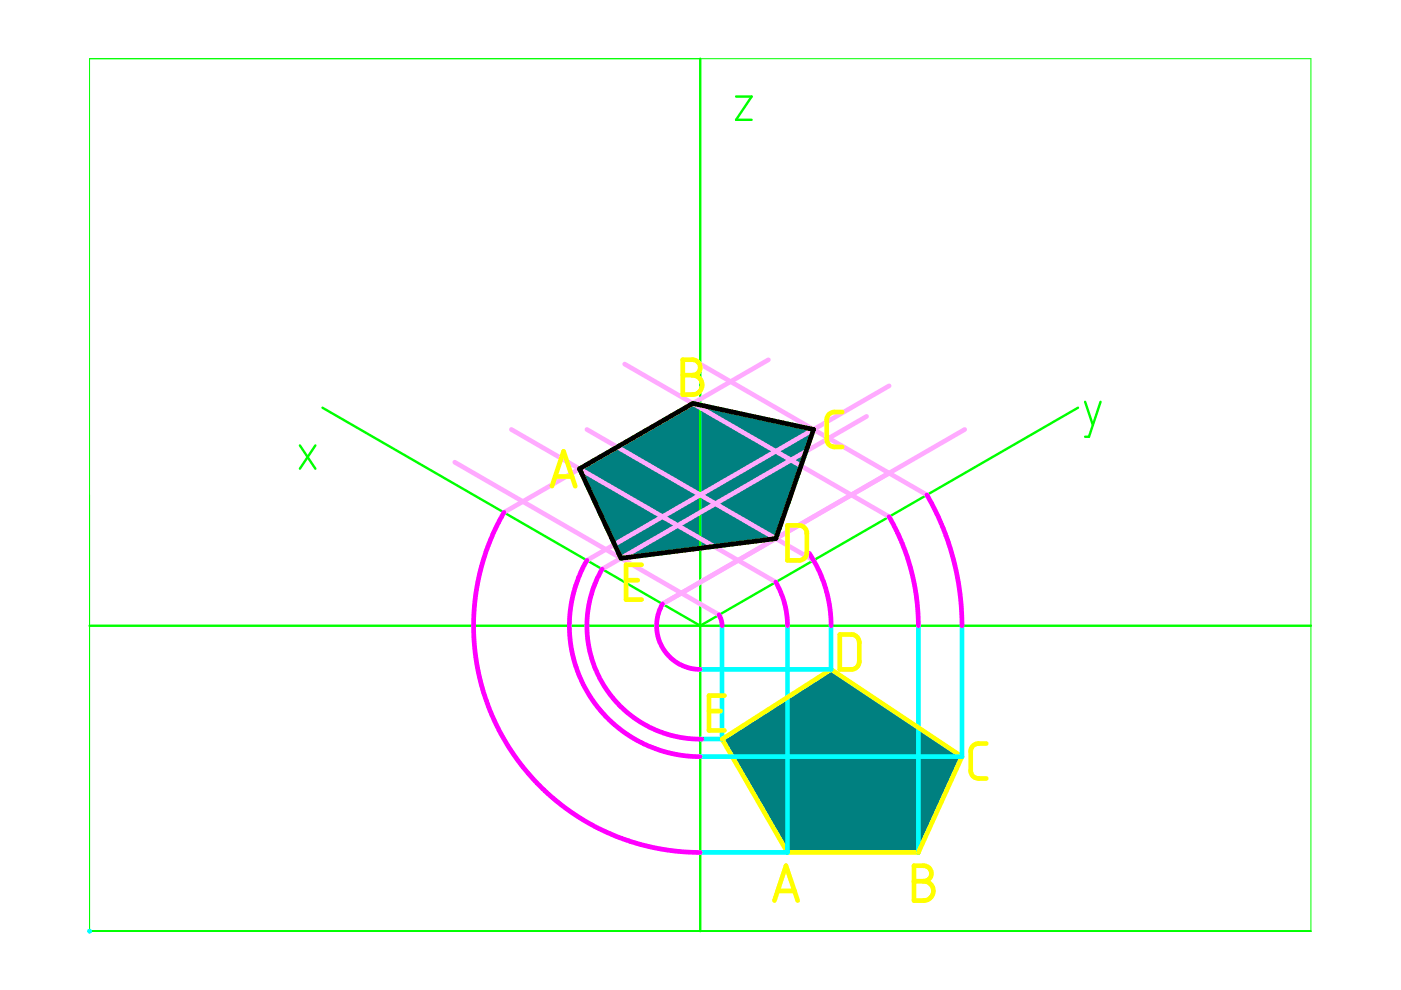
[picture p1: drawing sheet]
<svg xmlns="http://www.w3.org/2000/svg" width="297mm" height="210mm" viewBox="0 0 297 210" stroke-linecap="round" stroke-linejoin="round" font-family="sans-serif">
<g fill="#008080">
<path d="M153.1 156.7l23.1-14.8 27.8 18.5-9.3 20.3h-27.7z" fill-rule="evenodd"/>
<path d="M122.9 99.4l24-13.9 25.6 5.6-8 23.1-32.8 4.2z" fill-rule="evenodd"/>
</g>
<path d="M19 12.4h258.9v185h-258.9z" fill="none" stroke="#0f0" stroke-width=".21"/>
<path d="M148.5 12.4v185M156.1 20.5h3.3l-3.3 4.9h3.3M63.6 94.4l3.3 5M66.9 94.4l-3.3 5M68.4 86.4l80.1 46.3 80.1-46.3M230.1 85.2l1.6 4.9M233.3 85.2l-2.4 7.4h-.8M19 132.7h258.9" fill="none" stroke="#0f0" stroke-width=".51"/>
<path d="M153.1 132.7v24h-4.6M167 132.7v48h-18.5M176.2 132.7v9.2h-27.7M194.7 132.7v48M204 132.7v27.7h-55.5M19 197.4h.1" fill="none" stroke="#0ff" stroke-width=".99"/>
<g fill="none" stroke="#ff0" stroke-width=".99">
<path d="M144.8 76.3h2.6l.6 .4 .4 .7 .1 .7-.3 .8-.8 .5-.6 .1 .8 .2 .5 .3 .4 .5 .3 .7 .1 .7-.2 .6-.5 .7-.7 .3-2.7 .2zM144.8 79.5h2M122.9 99.4l24-13.9 25.6 5.6-8 23.1-32.8 4.2zM178.6 87.4l-2.2 .1-.7 .4-.4 1v4.3l.2 .7 .9 .8 2.2 .1M117 103.1l2.5-7.4 2.5 7.4M117.7 101h3.6M136 119.7h-3.3v7.4h3.3M167 111.4h2.7l.8 .4 .4 .6 .2 .4v4.6l-.3 .8-.7 .5-.5 .1h-2.6zM132.7 123h2.5M178.1 134.5l2.9 .1 .7 .4 .4 .6 .1 4.9-.4 .8-.7 .5-3 .1zM150.3 150.8h2.5M153.1 156.7l23.1-14.8 27.8 18.5-9.3 20.3h-27.7z"/>
<path d="M153.6 147.5h-3.3v7.4h3.3M209.1 157.6h-1.8l-.5 .2-.7 .6-.3 .8v4.3l.2 .7 .4 .5 .6 .3 2.1 .1M164.2 190.9l2.4-7.3 2.5 7.3M164.9 188.9h3.5M193.8 183.6h2.5l.6 .4 .5 .7 .1 .8-.3 .6-.6 .5-.8 .2 .8 .2 .6 .3 .5 .6 .2 .8-.1 .8-.3 .6-1 .8h-2.7zM193.8 186.8h2"/>
</g>
<path d="M132.4 77.2l56.1 32.4M148.5 77.2l48 27.7M162.9 76.3l-56.1 32.3M96.4 98l56.1 32.4M108.4 91.1l56.1 32.3M124.4 91.1l48.1 27.7M183.7 88.3l-56 32.4M188.5 81.8l-64.1 37M204.5 91.1l-64 37 48-27.8" fill="none" stroke="#faf" stroke-width=".99"/>
<path d="M106.8 108.6l-1.5 2.9-1.5 3.3-1.1 3.1-1 3.6-1 6.1-.3 6.3 .5 6 1.3 5.9 1.9 5.3 1.5 3.3 1.4 2.6 1.8 2.9 1.7 2.3 3.9 4.4 4.7 4.1 2.9 2.1 2.7 1.7 5.7 2.7 5.7 1.9 3.3 .8 3.3 .5 5.8 .3M124.4 118.8l-1.5 3.2-1.2 3.2-.7 3.4-.3 3.6 .3 4.2 .8 3.8 1 3.1 1.6 3.2 1.6 2.4 2.2 2.8 3.1 2.8 3 2.1 3.6 1.8 3.5 1.1 3.4 .7 3.7 .2M171.6 117.3l1.8 3.3 1.7 4.3 .9 4 .2 3.8M188.5 109.6l2.7 5.3 1.9 5.5 1.2 6 .3 3.1 .1 3.2M196.5 104.9l1.8 3.4 1.5 3.2 1.3 3.5 1 3.3 .9 3.9 .5 3.4 .4 3.6 .1 3.5M127.7 120.7l-1.4 2.8-1.2 3.5-.5 3.1-.2 3.4 .3 2.9 .7 3.2 1 2.6 1.4 2.8 2.1 2.9 2 2.2 2.6 2.1 2.7 1.7 2.9 1.3 2.6 .8 3.1 .6 3 .1M140.5 128.1l-.9 1.9-.4 2.4 .3 2.5 .9 2.4 1.5 1.9 1.8 1.4 2.3 1 2.5 .3M152.5 130.4l.4 .9 .2 1.4M164.5 123.4l.9 1.9 .9 2.4 .5 2.4 .2 2.6" fill="none" stroke="#f0f" stroke-width=".99"/>
<path d="M122.9 99.4l24-13.9 25.6 5.6-8 23.1-32.8 4.2z" fill="none" stroke="#000" stroke-width=".99"/>
</svg>
